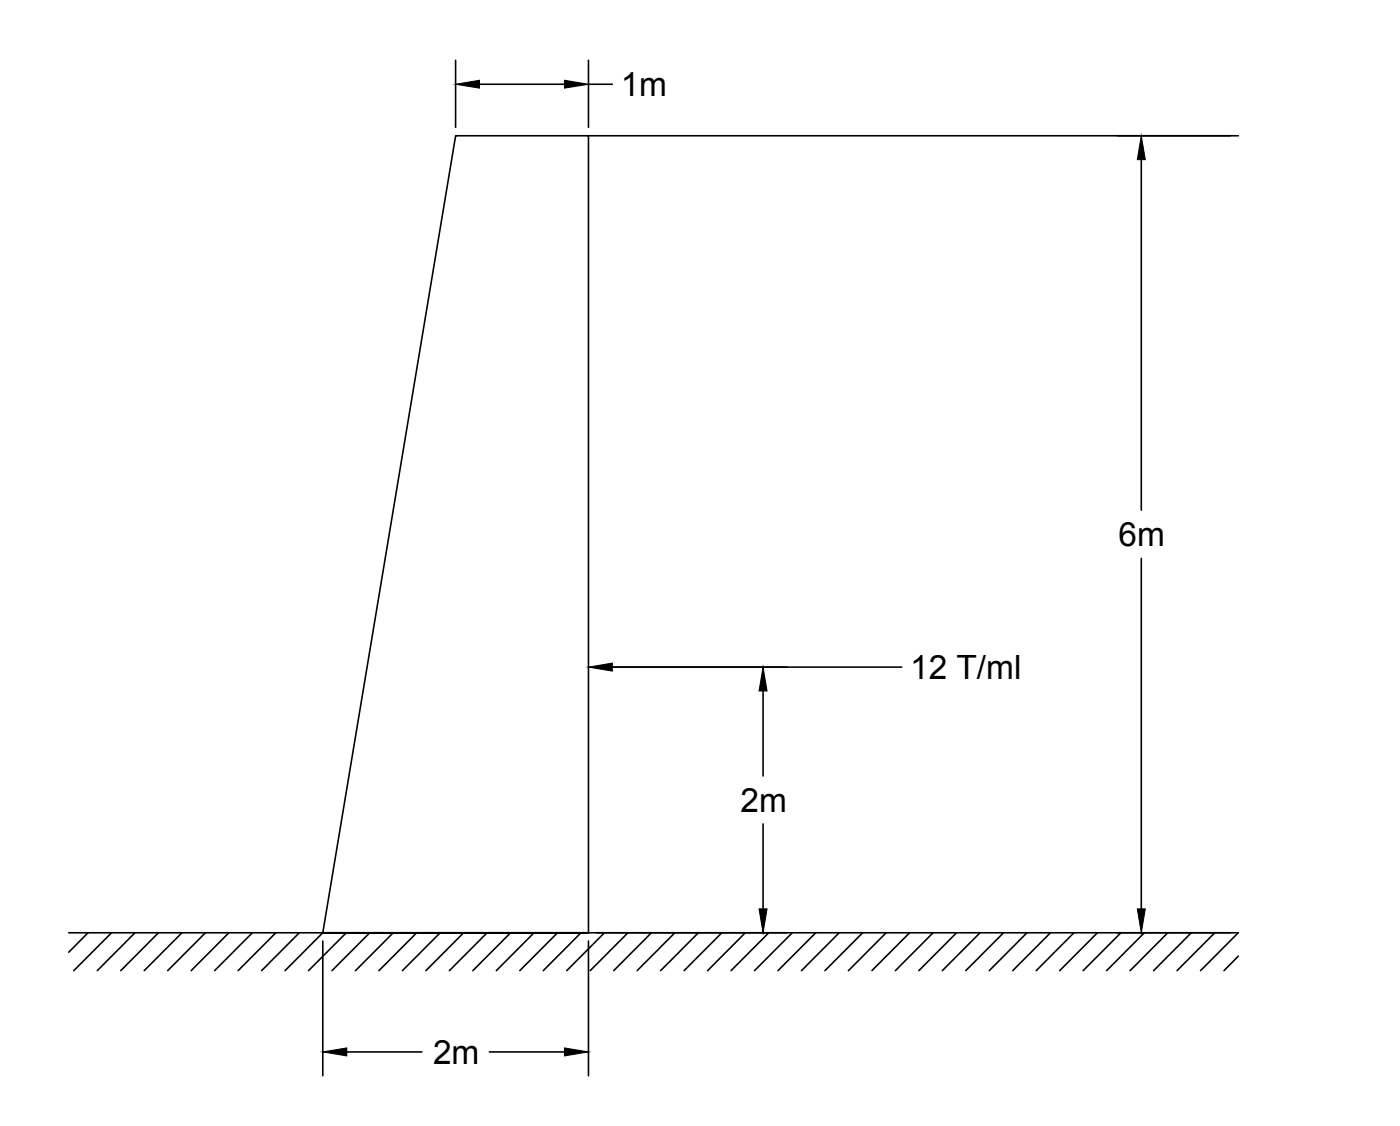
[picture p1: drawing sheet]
<svg xmlns="http://www.w3.org/2000/svg" width="222mm" height="179mm" viewBox="0 0 222 179" stroke-linecap="round" stroke-linejoin="round" font-family="sans-serif">
<defs><g id="words">
<g font-size="5.3">
<text x="98.5" y="15.3">1m</text>
<text x="177.5" y="86.6">6m</text>
<text x="144.4" y="107.7">12 T/ml</text>
<text x="117.5" y="128.8">2m</text>
<text x="68.7" y="168.8">2m</text>
</g>
</g></defs>
<g fill="none" stroke="#000" stroke-width=".25">
<path d="M72.3 9.6v10.6M76.1 13.4h13.5M93.4 9.6v10.6M93.4 13.4h3.8M93.4 21.5h103.1M181.1 25.3v55.6M181.1 88.6v55.6M94.7 105.8h30.2M97.2 105.8h45.9M121.1 109.6v13.5M121.1 130.7v13.5M10.9 148h185.6"/>
<path d="M14 148l-3.1 3.1M17.7 148l-6 6M21.4 148l-6 6M25.2 148l-6 6M28.9 148l-6 6M32.6 148l-6 6M36.3 148l-6 6M40.1 148l-6 6M43.8 148l-6 6M47.5 148l-6 6M51.2 149.3v21.4M55 148l-6 6"/>
<path d="M58.7 148l-6 6M62.4 148l-6 6M66.1 148l-6 6M69.9 148l-6 6M73.6 148l-6 6M77.3 148l-6 6M81 148l-6 6M84.8 148l-6 6M88.5 148l-6 6M92.2 148l-6 6M93.4 148h-42.2h42.2v-126.5h-21.1l-21.1 126.5-6 6M93.4 149.3v21.4"/>
<path d="M95.9 148l-6 6M99.7 148l-6 6M103.4 148l-6 6M107.1 148l-6 6M110.8 148l-6 6M114.6 148l-6 6M118.3 148l-6 6M122 148l-6 6M125.7 148l-6 6M129.5 148l-6 6M133.2 148l-6 6M136.9 148l-6 6"/>
<path d="M140.6 148l-6 6M144.4 148l-6 6M148.1 148l-6 6M151.8 148l-6 6M155.5 148l-6 6M159.3 148l-6 6M163 148l-6 6M166.7 148l-6 6M170.4 148l-6 6M174.2 148l-6 6M177.9 148l-6 6M181.6 148l-6 6"/>
<path d="M185.3 148l-6 6M189.1 148l-6 6M192.8 148l-6 6M196.5 148l-6 6M196.5 151.7l-2.2 2.3M55 166.9h12M77.7 166.9h11.9"/>
</g>
<path d="M72.3 13.4l3.8-.7v1.3zM89.6 12.7l3.8 .7-3.8 .6zM181.1 21.5l.7 3.8h-1.3zM93.4 105.8l3.8-.6v1.3zM121.1 105.8l.6 3.8h-1.2zM120.5 144.2h1.2l-.6 3.8zM180.5 144.2h1.3l-.7 3.8zM51.2 166.9l3.8-.7v1.3zM89.6 166.2l3.8 .7-3.8 .6z" fill="#000" stroke="#000" stroke-width=".16"/>
<use href="#words"/>
</svg>
